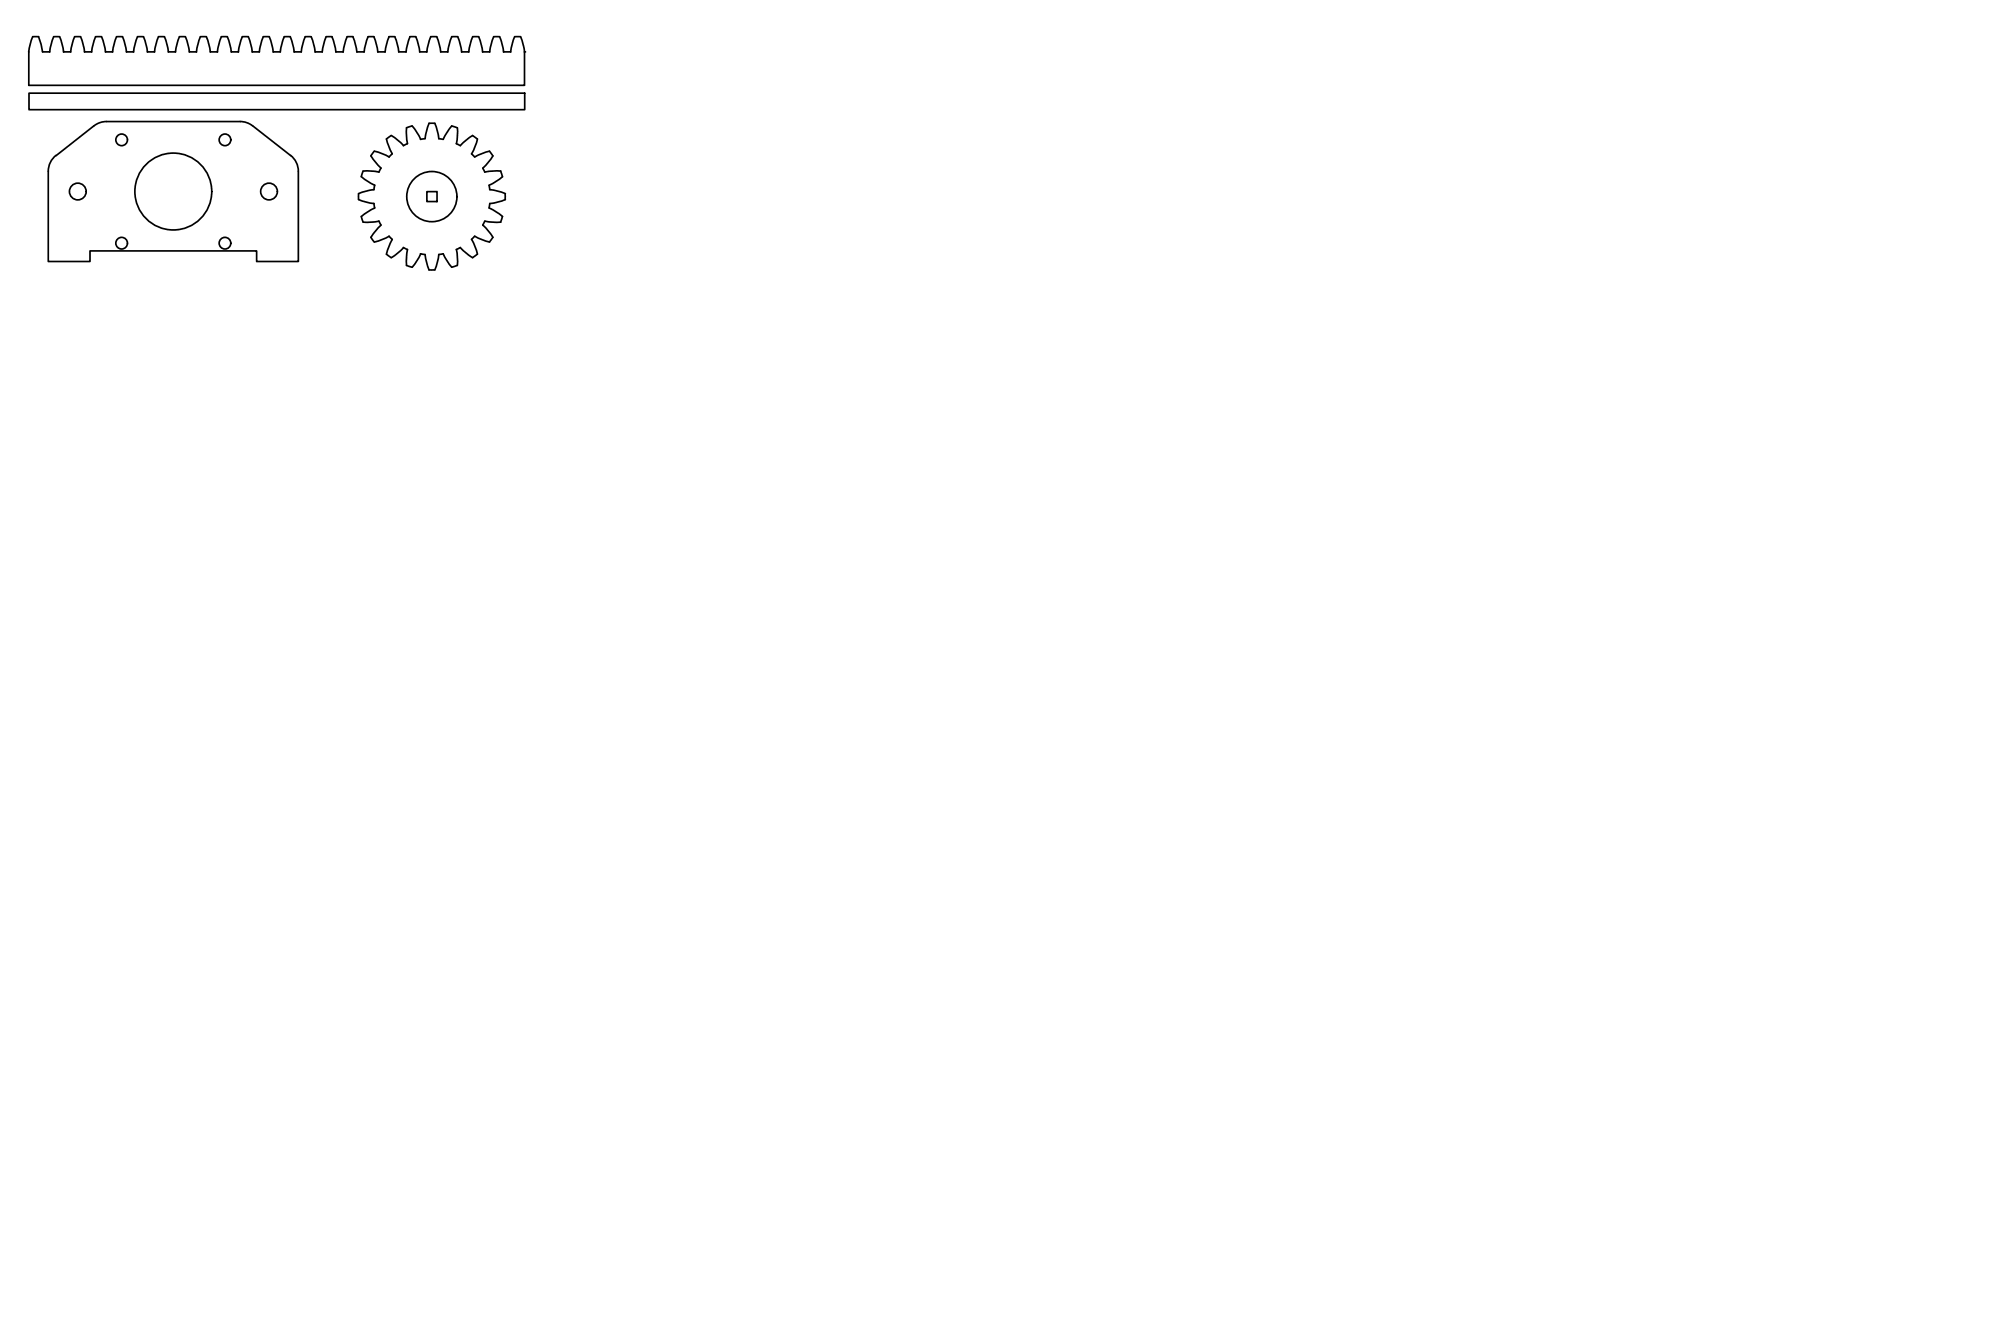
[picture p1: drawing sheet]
<svg xmlns="http://www.w3.org/2000/svg" width="600mm" height="400mm" viewBox="0 0 600 400" stroke-linecap="round" stroke-linejoin="round" font-family="sans-serif">
<!-- layer: Visible (ANSI) -->
<g fill="none" stroke="#000" stroke-width=".51">
<path d="M17.9 11h-1.8l-.9 2.6-.3 2h-2.1l-.5-2.3-.7-2.3h-1.8l-.8 2.6-.4 2v10h148.7v-10l-.5-2.7-.7-1.9h-1.7l-.7 1.9-.6 2.7h-2.1l-.3-2-.9-2.6M22.4 11l-.9 2.6-.3 2h-2.2l-.3-2-.8-2.6M22.4 11h1.7l.7 1.9 .6 2.7h2.1M28.7 11l-.9 2.6-.3 2M28.7 11h1.7l.7 1.9 .6 2.7h2.1M35 11l-.9 2.6-.3 2M35 11h1.7l.9 2.6 .3 2h2.1l.6-2.7 .7-1.9h1.7l.9 2.6 .3 2h2.1l.5-2.7 .8-1.9h1.7M49.3 11l.7 1.9 .5 2.7M55.6 11h-1.8l-.7 1.9-.5 2.7h-2.1M55.6 11l.7 1.9 .5 2.7M56.8 15.6h2.1l.5-2.7 .7-1.9h.9h.9l.7 1.9 .5 2.7h2.1M66.4 11l-.9 2.6-.3 2"/>
<path d="M66.4 11h1.7l.7 1.9 .6 2.7h2.1M72.7 11l-.9 2.6-.3 2M72.7 11h1.7l.7 1.9 .6 2.7h2.1M79 11l-.9 2.6-.3 2M79 11h1.7l.9 2.6 .3 2h2.1l.6-2.7 .7-1.9h1.7M87 11l.7 1.9 .5 2.7M93.3 11h-1.7l-.7 1.9-.6 2.7h-2.1M93.3 11l.7 1.9 .5 2.7M94.5 15.6h2.1l.5-2.7 .7-1.9h.9h.9l.8 2.6 .3 2M100.7 15.6h2.2l.5-2.7 .7-1.9h.9h.9l.8 2.6 .3 2M107 15.6h2.2M110.4 11l-.9 2.6-.3 2"/>
<path d="M110.4 11h1.7M112.1 11l.7 1.9 .5 2.7h2.2M121.8 15.6h-2.2l-.5-2.7-.7-1.9h-.9h-.9l-.8 2.6-.3 2M128 15.6h-2.1l-.5-2.7-.7-1.9h-.9h-.9l-.8 2.6-.3 2M129.2 11l-.9 2.6-.3 2M129.2 11h1.8l.8 2.6 .3 2h2.2l.5-2.7 .7-1.9h1.7M137.3 11l.6 1.9 .6 2.7M143.5 11h-1.7l-.7 1.9-.5 2.7h-2.2M143.5 11l.7 1.9 .5 2.7M149.8 11h-1.7l-.7 1.9-.6 2.7h-2.1M8.7 27.9h148.7v5h-148.7zM123.5 37.8l-1.6 .5v2.1l.3 2.7-1.2 .6"/>
<path d="M123.6 37.8l1.2 1.6 1.4 2.4M137.1 38.3l-1.6-.5-1.6 2.2-1 1.8M137.2 38.3v2.1l-.3 2.7M16.8 46.6a6 6 0 0 0-2.3 4.7v27.1h12.5v-3.2h50v3.2h12.5v-27a6 6 0 0 0-2.3-4.8M16.8 46.7l11.4-9 1-.6 1.6-.5 41.3-.2 1.6 .3 1.6 .7 11.9 9.3M107.5 58.1v1.8l2.6 .8 2 .3 .2 1.4-2.3 1.3-1.6 1.2M108.4 53l1.6 1.2 2.4 1.3-.3 1.4-2 .3-2.6 .9M108.9 51.3l-.6 1.7M108.9 51.3h2l2.7 .3M111.2 46.7l1.2 1.7 1.8 2-.6 1.2M112.2 45.3l-1 1.4M112.3 45.3l2 .6 2.4 1.2"/>
<path d="M117.3 40.7l-1.4 1 .8 2.6 .9 1.8-.9 1M117.4 40.6l1.6 1.2 2 1.9M126.1 41.8l1.4-.2 .3-2 .8-2.6h.9h.9l.9 2.6 .3 2 1.3 .2M128 57.5h3.1v3h-3.1zM136.8 43.1l1.3 .6M141.4 46.1l1 1 1.8-.9 2.6-.9 1 1.4M143.1 41.7l-1.4-1.1-2.2 1.6-1.4 1.5M143.2 41.7l-.6 1.9-1.1 2.5M146.7 55.5l.2 1.4M146.9 56.9l2.1 .3 2.6 .9M147.8 46.7l-1.6 2.3-1.4 1.4 .6 1.2M150.2 51.3l.5 1.7-1.6 1.2-2.4 1.4"/>
<path d="M150.2 51.3h-2.7l-2.1 .3M151.5 58.1l.1 1.8-2 .6-2.7 .6M108.3 64.9l.6 1.7M111.2 71.2l1 1.4M113.6 66.3l.6 1.2-1.8 2-1.2 1.7M113.6 66.3l-2 .3h-2.7M116.7 70.8l.9 1-.9 1.8-.8 2.6 1.4 1.1M116.7 70.8l-1.8 .9-2.6 .9M121 74.2l1.2 .6-.3 2.7v2.1M121 74.3l-1.4 1.4-2.2 1.6M121.9 79.6l1.6 .5M126.1 76.1l1.4 .2 .5 2.7 .7 1.9 .8 .1 .9-.1 .7-1.9 .5-2.7 1.3-.2"/>
<path d="M126.2 76.1l-1 1.9-1.6 2.2M132.9 76.1l1.3 2.4 1.3 1.7 1.6-.6M136.8 74.8l1.3-.6 1.4 1.5 2.2 1.6M136.9 74.8l.3 2.1v2.7M141.5 71.8l.9 1.8 .8 2.6M143.1 76.2l-1.4 1.1M144.8 67.5l1.4 1.5 1.6 2.2M145.4 66.3l-.6 1.2M145.4 66.3l2.7 .4 2.1-.1M146.7 62.4l1.8 .9 2.2 1.6-.6 1.7M146.9 61l-.2 1.4M147.8 71.2l-1 1.4-2.6-.9-1.8-.9-1 1"/>
<circle cx="23.3" cy="57.4" r="2.51"/>
<circle cx="36.5" cy="41.9" r="1.75"/>
<circle cx="52" cy="57.4" r="11.5"/>
<circle cx="67.5" cy="41.9" r="1.75"/>
<circle cx="80.7" cy="57.4" r="2.51"/>
<circle cx="129.5" cy="59" r="7.5"/>
<circle cx="36.5" cy="72.9" r="1.75"/>
<circle cx="67.5" cy="72.9" r="1.75"/>
</g>
<circle cx="157.3" cy="15.6" r=".25" fill="#000"/>
</svg>
